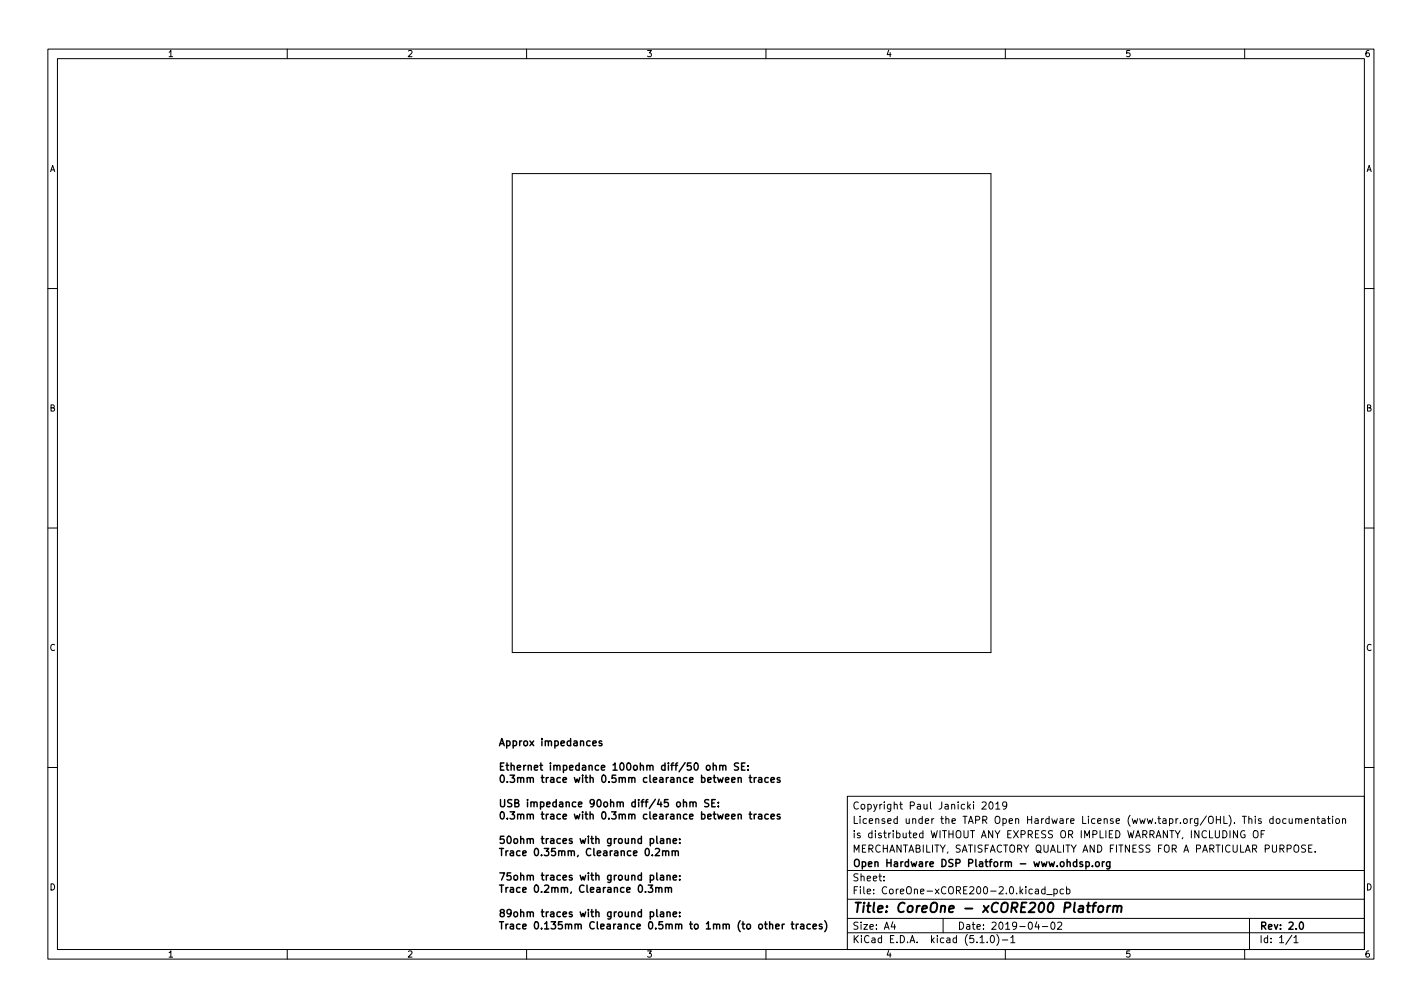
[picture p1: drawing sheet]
<svg xmlns="http://www.w3.org/2000/svg" width="297mm" height="210mm" viewBox="0 0 297 210" stroke-linecap="round" stroke-linejoin="round" font-family="sans-serif">
<defs><g id="words">
<text font-size="2.8" x="178" y="190.6">Title: CoreOne - xCORE200 Platform</text>
<g font-size="2.1">
<text x="104" y="155.8">Approx impedances</text>
<text x="104" y="160.9">Ethernet impedance 100ohm diff/50 ohm SE:</text>
<text x="104" y="163.4">0.3mm trace with 0.5mm clearance between traces</text>
<text x="104" y="168.5">USB impedance 90ohm diff/45 ohm SE:</text>
<text x="104" y="171.1">0.3mm trace with 0.3mm clearance between traces</text>
<text x="178" y="172">Licensed under the TAPR Open Hardware License (www.tapr.org/OHL). This documentation</text>
<text x="178" y="169">Copyright Paul Janicki 2019</text>
<text x="104" y="176.2">50ohm traces with ground plane:</text>
<text x="104" y="178.7">Trace 0.35mm, Clearance 0.2mm</text>
<text x="178" y="178">MERCHANTABILITY, SATISFACTORY QUALITY AND FITNESS FOR A PARTICULAR PURPOSE.</text>
<text x="178" y="175">is distributed WITHOUT ANY EXPRESS OR IMPLIED WARRANTY, INCLUDING OF</text>
<text x="104" y="183.8">75ohm traces with ground plane:</text>
<text x="178" y="184">Sheet:</text>
<text x="178" y="181">Open Hardware DSP Platform - www.ohdsp.org</text>
<text x="104" y="186.4">Trace 0.2mm, Clearance 0.3mm</text>
<text x="104" y="191.5">89ohm traces with ground plane:</text>
<text x="178" y="186.7">File: CoreOne-xCORE200-2.0.kicad_pcb</text>
<text x="104" y="194">Trace 0.135mm Clearance 0.5mm to 1mm (to other traces)</text>
<text x="178" y="196.9">KiCad E.D.A. kicad (5.1.0)-1</text>
<text x="178" y="194.1">Size: A4</text>
<text x="200" y="194.1">Date: 2019-04-02</text>
<text x="263" y="194.1">Rev: 2.0</text>
<text x="263" y="196.9">Id: 1/1</text>
</g>
<g font-size="1.8">
<text x="35" y="11.9">1</text>
<text x="85" y="11.9">2</text>
<text x="135" y="11.9">3</text>
<text x="185" y="11.9">4</text>
<text x="235" y="11.9">5</text>
<text x="285" y="11.9">6</text>
<text x="10.3" y="35.9">A</text>
<text x="285.3" y="35.9">A</text>
<text x="10.3" y="85.9">B</text>
<text x="285.3" y="85.9">B</text>
<text x="10.3" y="135.9">C</text>
<text x="285.3" y="135.9">C</text>
<text x="10.3" y="185.9">D</text>
<text x="285.3" y="185.9">D</text>
<text x="35" y="199.9">1</text>
<text x="85" y="199.9">2</text>
<text x="135" y="199.9">3</text>
<text x="185" y="199.9">4</text>
<text x="235" y="199.9">5</text>
<text x="285" y="199.9">6</text>
</g>
</g></defs>
<g fill="none" stroke="#000" stroke-width=".21">
<path d="M10 10.2h277v190.1h-277zM12 12.2h273v186.1h-273zM60 10.2v2M110 10.2v2M160 10.2v2M210 10.2v2M260 10.2v2M107 36.2h100v100h-100zM10 60.2h2M285 60.2h2M10 110.2h2M285 110.2h2"/>
<path d="M10 160.2h2M177 166.3h108v32h-108zM205.1 167.6l.6-.2 .3 .5-.9 1h.9M206.7 167.6l.2-.2a.8 .8 0 0 1 .6 .8 .8 .8 0 0 1-.6 .7l-.2-.1-.1-.4zM208 167.9l.4-.5v1.5M208 168.9h.9M210.3 168.1l-.3 .3-.4-.1-.2-.2 .2-.6 .4-.1 .2 .2a.99 .99 0 0 1-.3 1.3h-.3M258.5 173.4v1.5l-.9-1.5v1.5M260 173.5a.7 .7 0 0 0-.9 .7 .7 .7 0 0 0 .9 .7l.1-.6h-.3M262 173.5l.1-.1a.5 .5 0 0 1 .7 .5v.5a.5 .5 0 0 1-.5 .6 .5 .5 0 0 1-.5-.6v-.5zM263.4 174.1h.5M264.1 173.4h-.7v1.5"/>
<path d="M265.9 171l-.4-.1-.3 .3 .2 .7h.5M265.9 170.4v1.5M266.7 171l.4-.1 .3 .3v.4l-.3 .3h-.4l-.1-.3zM268.6 171l-.4-.1-.3 .3 .2 .7h.5M269.3 170.9l.1 1h.3l.2-.1M269.9 170.9v1M270.6 171.1l.3-.2 .3 .1 .1 .9M270.6 170.9v1M271.3 171.1l.2-.2 .4 .1v.9M272.6 171.4l.7-.1-.1-.3-.4-.1-.2 .2v.8h.6M272.7 176.5l-.6-.1-.2 .3 .1 .4 .6 .3v.4l-.2 .1h-.5M273.4 177.1h.5"/>
<path d="M273.9 171.1l.2-.2 .4 .1 .1 .9M273.9 170.9v1M274.1 176.4h-.7v1.5h.7M274.7 177.8v.1M275.1 170.9h.5M275.3 170.4v1.3l.3 .2M276.1 171h.6l.1 .9M276.8 171.3l-.5 .1-.2 .2 .2 .3h.5M277.3 170.9h.6M277.5 170.4v1.3l.4 .2M278.4 170.4v.2M278.4 170.9v1"/>
<path d="M279.1 171l.4-.1 .3 .3v.4l-.3 .3h-.4l-.1-.3zM280.4 171.1l.2-.2 .4 .1 .1 .9M280.4 170.9v1M285 160.2h2M60 198.3v2M110 198.3v2M160 198.3v2M177 194.8h108M177 191.8h108M177 187.8h108M177 181.8h108M184.6 183.8v.1"/>
<path d="M184.6 183v.1M186.5 192.5l-.4 1h1M186.9 193v1M197 191.8v3M204.7 195.8l.4-.5v1.5M204.7 196.8h.9M206.2 196.7v.1M207 195.5l.2-.2a.8 .8 0 0 1 .5 .8 .8 .8 0 0 1-.5 .7l-.2-.1-.1-.4zM208.2 195.1a1.72 1.72 0 0 1 0 2.3M209.4 196.3h1.1M210 198.3v2M211.1 195.8l.5-.5v1.5"/>
<path d="M211.1 196.8h.9M216.3 185.7h.6v.9M216.6 192.5l-.4 1h.9M216.9 186l-.5 .1-.2 .2 .2 .3h.5M216.9 193v1M217.7 193.5h1.2M218.3 185.7l-.4-.1-.3 .3 .1 .7h.6M218.3 185.1v1.5M218.6 186.8h1.2M219.6 192.7l.3-.2a.8 .8 0 0 1 .5 .8 .8 .8 0 0 1-.5 .7l-.3-.1-.1-.4zM220.1 185.7l.5-.1 .3 .3-.2 .7h-.6M220.1 185.6v1.5"/>
<path d="M220.9 192.7l.6-.2 .3 .5-.9 1h.9M222.1 185.7l-.4-.1-.3 .3 .2 .7h.5M222.8 185.7l.4-.1 .3 .3-.1 .7h-.6M222.8 185.1v1.5M260 198.3v2M261 191.8v6.5M269.9 195.3l-1.3 1.9M270.3 195.8l.4-.5v1.5M270.3 196.8h.8"/>
</g>
<g fill="none" stroke="#000" stroke-width=".3">
<path d="M125.7 154.8l-.4-.1-.2 .2 .1 .2 .5 .2v.3h-.6M149 159.9l.2-.1 .4 .1v.9M149 159.3v1.5M150.3 159.9l.3-.1 .3 .1 .1 .9M150.3 159.8v1M154.3 159.4l-.6-.1-.3 .3 .2 .3 .6 .3v.5l-.2 .1-.6-.1M155.6 159.3h-.7v1.5h.7M156.3 159.9v.1M136.9 177.3l.6-.1 .3 .4-1 1.1h1M137.2 174.6v1.3l.2 .2M138 175.2h.6v.9M138.4 177.8l.2-.1h.4l.1 1"/>
<path d="M138.4 177.7v1M138.6 175.5h-.5l-.2 .2 .2 .4 .5-.1M139.1 177.9l.2-.2h.3l.1 1M139.3 175.2l.3-.1 .3 .1 .1 .9M139.3 175.1v1M140.4 177.8l.2-.1h.4l.1 1M140.4 177.7v1M140.6 175.6l.7-.1v-.3l-.5-.1-.2 .2 .1 .7h.6M141.1 177.9l.2-.2h.3l.1 1M142 176v.1M142 175.2v.1M144.1 167.6l.2-.1h.4l.1 1"/>
<path d="M144.1 167.5v1M144.8 167.7l.2-.2h.3l.1 1M148.1 167h-.6l-.2 .1v.4l.6 .3 .2 .4-.3 .3-.6-.1M148.7 167.7h.5M149.4 167h-.7v1.5h.7M150.1 168.3v.2M150.1 167.5v.2M151 160l.2-.2 .4 .1v.9M154.2 162.5l.2-.1h.4v1M154.2 170.1l.2-.1 .4 .1v.9M154.9 160h.5M156.3 160.7v.1"/>
<path d="M156.5 162.4h.6M156.5 170h.6M156.7 161.9v1.2l.4 .3M156.7 169.5v1.3l.4 .2M157.6 162.4v1M157.6 170v1M158 162.4l-.4 .2M158 170l-.4 .3M158.5 162.4h.6v1M158.5 170.1h.6v.9M159.1 162.7l-.5 .1-.2 .2 .2 .4 .5-.1M159.1 170.4h-.5l-.2 .2 .2 .4 .5-.1"/>
<path d="M160.5 162.4h-.4l-.3 .2 .1 .7h.6M160.5 170.1l-.4-.1-.3 .3 .1 .6h.6M161.1 162.9l.7-.2-.1-.3h-.4l-.2 .2v.7h.6M161.1 170.5l.7-.1-.1-.3-.4-.1-.2 .2v.7h.6M162.9 162.4h-.3l-.3 .2 .1 .2 .5 .1v.4h-.6M162.9 170.1l-.3-.1-.3 .2 .1 .2 .5 .2v.3h-.6M226.8 179.9v1.5M230.3 179.9v1M230.7 179.9l-.4 .3M231.8 179.9v1.2l-.2 .3h-.4M135.4 184.8h.9l-.5 .6 .5 .1v.7l-.2 .1-.7-.1M137 185.4l.2-.1 .4 .1v.9"/>
<path d="M137 185.3v1M137.2 182.3v1.2l.2 .3M137.2 189.9v1.3l.2 .2M137.6 185.5l.2-.2 .4 .1 .1 .9M138 182.8h.6v1M138 190.5h.6v.9M138.6 183.1l-.5 .1-.2 .2 .2 .4 .5-.1M138.6 190.8h-.5l-.2 .2 .2 .4 .5-.1M139 185.4l.2-.1 .4 .1v.9M139 185.3v1M139.3 182.9l.3-.1h.3l.1 1M139.3 190.5l.3-.1 .3 .1 .1 .9"/>
<path d="M139.3 182.8v1M139.3 190.4v1M139.6 185.5l.2-.2 .4 .1 .1 .9M140.6 183.3l.7-.2v-.3h-.5l-.2 .2 .1 .7h.6M140.6 190.9l.7-.1v-.3l-.5-.1-.2 .2 .1 .7h.6M142 183.6v.2M142 182.8v.2M142 191.3v.1M142 190.5v.1M162.1 193.5l.7-.2-.1-.3h-.4l-.2 .2v.7h.6M163.4 193v1M163.8 193l-.4 .2"/>
<path d="M165.3 193h.5M165.5 192.5v1.2l.3 .3M166.3 193v1M166.8 193l-.5 .2M167.3 193h.5l.1 1M167.9 193.3l-.5 .1-.2 .2 .2 .4 .5-.1M169.3 193h-.5l-.2 .2 .1 .7h.6M169.8 193.5l.8-.2-.1-.3h-.4l-.3 .2 .1 .7h.6M171.7 193h-.4l-.2 .2 .1 .2 .5 .1v.4h-.6M172.3 192.2a1.72 1.72 0 0 1 0 2.3M226.1 180l-.3-.1-.2 .2v.3l.5 .1v.4h-.5M226.8 180l.5-.1 .3 .3-.2 .7h-.6"/>
<path d="M228.2 180.8v.1M228.9 180.1l.2-.2 .5 .2v.5l-.1 .3h-.4l-.2-.1zM231.8 180l-.4-.1-.3 .3 .2 .7h.5M271.6 192.6l.2-.1a.8 .8 0 0 1 .5 .8 .8 .8 0 0 1-.5 .7 1 1 0 0 1-.2-1.4z"/>
</g>
<path d="M227 189.1h.8M227.4 188.5l-.2 1.7v.2l.4 .1M228.2 189.1h.7M229 188.5l-.4 .1-.1 .1-.2 1.8M229.6 189.3l.1-.1a.5 .5 0 0 1 .8 .3l-.1 .6-.2 .3a.5 .5 0 0 1-.8-.3zM231.4 189.1l-.2 1.4M232 189.1l-.4 .1-.3 .3M232.6 189.3l.3-.2 .5 .1-.1 1.3M232.6 189.1l-.1 1.4M233.5 189.4a.5 .5 0 0 1 .7-.2v1.3" fill="none" stroke="#000" stroke-width=".4"/>
<use href="#words"/>
</svg>
